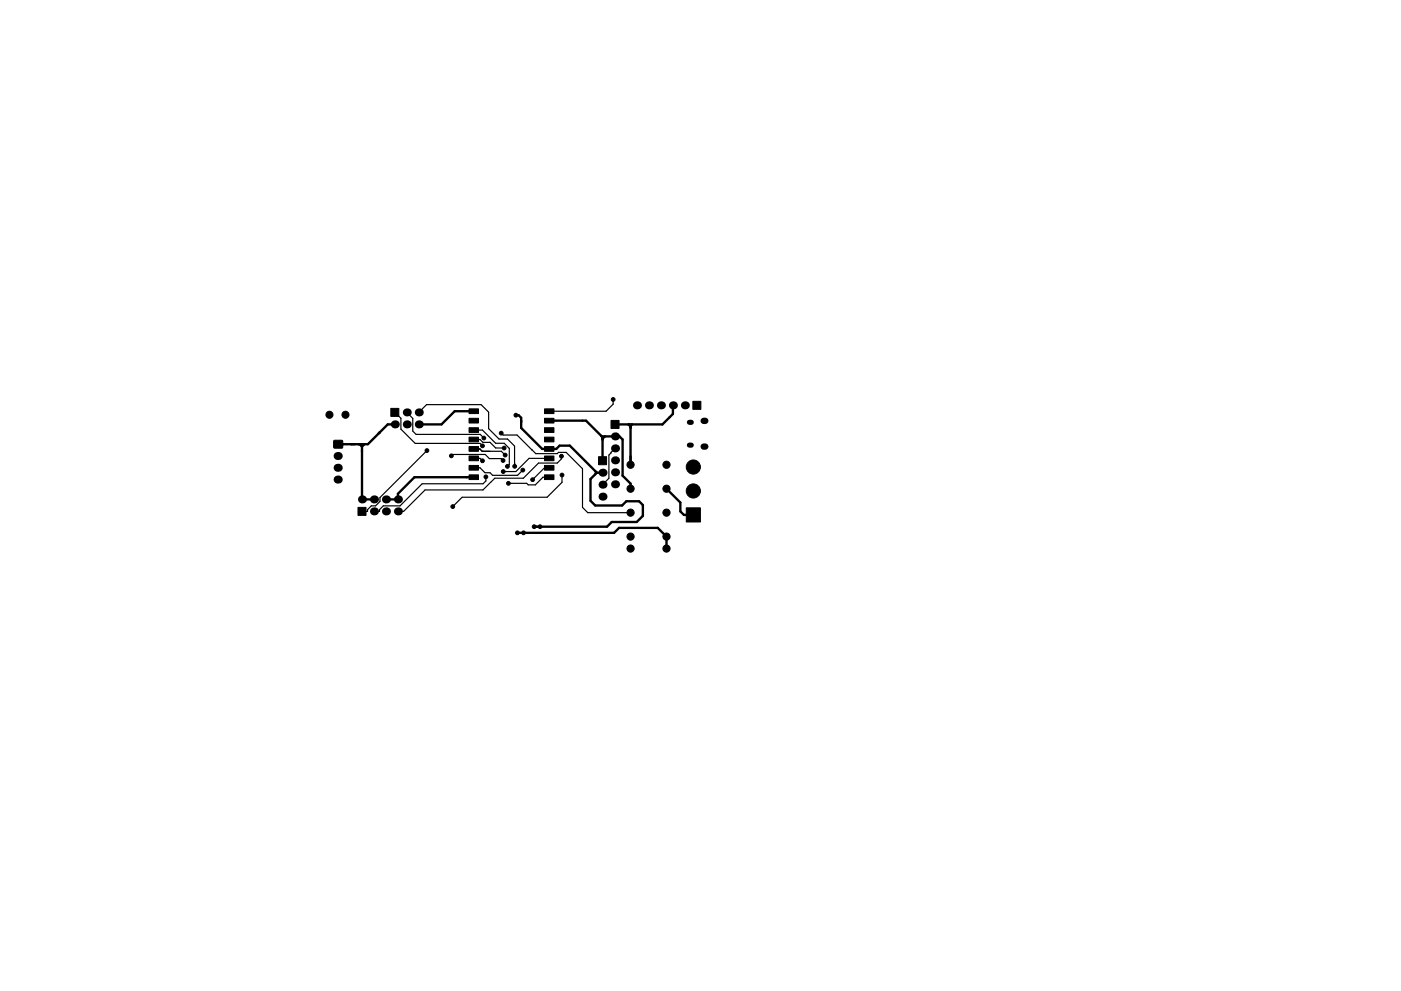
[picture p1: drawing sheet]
<svg xmlns="http://www.w3.org/2000/svg" width="297mm" height="210mm" viewBox="0 0 297 210" stroke-linecap="round" stroke-linejoin="round" font-family="sans-serif">
<g fill="#000" stroke="#000" stroke-width=".21">
<path d="M70.8 93.5h1.8v1.5h-1.8zM82.9 86.6h1.7v1.7h-1.7zM99.4 98.7h2v1h-2zM99.4 96.7h2v1h-2zM99.4 94.7h2v1h-2zM99.4 92.7h2v1h-2zM99.4 90.7h2v1h-2zM99.4 88.7h2v1h-2zM99.4 86.7h2v1h-2zM115.5 86.7h2v1h-2zM115.5 88.7h2v1h-2zM115.5 90.7h2v1h-2z"/>
<path d="M115.5 92.7h2v1h-2zM115.5 94.7h2v1h-2zM115.5 96.7h2v1h-2zM115.5 98.7h2v1h-2zM126.9 96.9h1.7v1.7h-1.7zM129.5 89.2h1.7v1.7h-1.7zM146.9 85.1h1.7v1.7h-1.7zM75.9 107.6h1.7v1.7h-1.7zM99.4 100.7h2v1h-2zM115.5 100.7h2v1h-2zM145.5 107.7h3v3h-3z"/>
<circle cx="69.8" cy="88" r=".75"/>
<circle cx="73.2" cy="88" r=".75"/>
<circle cx="90.5" cy="95.6" r=".4"/>
<circle cx="95.7" cy="96.7" r=".4"/>
<circle cx="102.3" cy="97.8" r=".4"/>
<circle cx="102.3" cy="94.6" r=".4"/>
<circle cx="102.6" cy="92.9" r=".4"/>
<circle cx="106.3" cy="91.9" r=".4"/>
<circle cx="106.7" cy="97.7" r=".4"/>
<circle cx="106.9" cy="95.1" r=".4"/>
<circle cx="107.1" cy="96.5" r=".4"/>
<circle cx="107.6" cy="99" r=".4"/>
<circle cx="109.1" cy="98.9" r=".4"/>
<circle cx="109.4" cy="88.1" r=".4"/>
<circle cx="110.8" cy="99.7" r=".4"/>
<circle cx="119" cy="96.8" r=".4"/>
<circle cx="130" cy="84.7" r=".4"/>
<circle cx="133.7" cy="98.6" r=".76"/>
<circle cx="141.3" cy="98.6" r=".76"/>
<circle cx="147" cy="99.1" r="1.5"/>
<circle cx="96" cy="107.5" r=".4"/>
<circle cx="103" cy="101.2" r=".4"/>
<circle cx="106.7" cy="100" r=".4"/>
<circle cx="107.8" cy="102.5" r=".4"/>
<circle cx="109.7" cy="113" r=".4"/>
<circle cx="111" cy="113" r=".4"/>
<circle cx="112.9" cy="101.8" r=".4"/>
<circle cx="113.2" cy="111.7" r=".4"/>
<circle cx="114.5" cy="111.7" r=".4"/>
<circle cx="119.2" cy="100.8" r=".4"/>
<circle cx="133.7" cy="103.7" r=".76"/>
<circle cx="133.7" cy="113.8" r=".76"/>
<circle cx="133.7" cy="108.8" r=".76"/>
<circle cx="133.7" cy="116.4" r=".76"/>
<circle cx="141.3" cy="108.8" r=".76"/>
<circle cx="141.3" cy="116.4" r=".76"/>
<circle cx="141.3" cy="103.7" r=".76"/>
<circle cx="141.3" cy="113.8" r=".76"/>
<circle cx="147" cy="104.2" r="1.5"/>
</g>
<path d="M71.6 96.7h.2M71.6 99.2h.2M71.6 101.7h.2" fill="none" stroke="#000" stroke-width="1.7"/>
<g fill="#000">
<circle cx="83.7" cy="90" r=".85"/>
<circle cx="86.3" cy="87.5" r=".85"/>
<circle cx="86.3" cy="90" r=".85"/>
<circle cx="88.8" cy="90" r=".85"/>
<circle cx="88.8" cy="87.5" r=".85"/>
<circle cx="130.4" cy="95.1" r=".85"/>
<circle cx="130.4" cy="97.7" r=".85"/>
<circle cx="130.4" cy="92.6" r=".85"/>
<circle cx="135.1" cy="86" r=".85"/>
<circle cx="137.6" cy="86" r=".85"/>
<circle cx="140.1" cy="86" r=".85"/>
<circle cx="142.7" cy="86" r=".85"/>
<circle cx="145.2" cy="86" r=".85"/>
<circle cx="76.7" cy="106" r=".85"/>
<circle cx="79.3" cy="106" r=".85"/>
<circle cx="79.3" cy="108.5" r=".85"/>
<circle cx="81.8" cy="108.5" r=".85"/>
<circle cx="81.8" cy="106" r=".85"/>
<circle cx="84.4" cy="108.5" r=".85"/>
<circle cx="84.4" cy="106" r=".85"/>
<circle cx="127.8" cy="100.3" r=".85"/>
<circle cx="127.8" cy="105.4" r=".85"/>
<circle cx="127.8" cy="102.8" r=".85"/>
<circle cx="130.4" cy="100.2" r=".85"/>
<circle cx="130.4" cy="102.7" r=".85"/>
</g>
<path d="M146.2 94.4h.4M146.2 89.6h.4" fill="none" stroke="#000" stroke-width="1.1"/>
<path d="M149.2 94.8h.3M149.2 89.3h.3" fill="none" stroke="#000" stroke-width="1.3"/>
<g fill="none" stroke="#000" stroke-width=".25">
<path d="M83.7 87.5l1.3 1.2v2.3l3 3.1h13.8l.5 .5M86.3 87.5l1.2 1.3v2.7l.7 .7h13.6l.8 .7M88.8 87.5l1.6-1.7h11.6l1.6 1.6v3.5l2.2 2.2h1.8l1.5 1.5v4.3M90.5 95.6l-9.9 10v.8l-1 .9h-.9l-.8 .8v.4h-1.2M95.7 96.7l.3-.3h6.9l.9 .9h2.5l.4 .4M100.4 95.2h1.4l.5 .5M100.4 97.2h1.4l.5 .6M100.4 91.2h1.9l2.8 2.8h1.8l1.1 1.1v3.5l-.4 .4M100.4 99.2h1.4l1 1.1h1.1l.5 .5h5.3l1.1-1.1M100.4 93.2h1.4l.6 .7h1.5l1.2 1.1 1.8 .1M101.7 95.2l.5 .5h4.1l.8 .8M106.3 91.9l.4 .4h2.9l3.2 3.1"/>
<path d="M112.8 95.4h.1M112.8 95.4l.8 .8h4.5l.3-.2h1.6l3.5 3.4v8.2l1.1 1.2h9.1M116.5 95.2h.6M116.5 89.2h1.6M116.5 97.2h-4.3l-2.8 2.8h-2.7M116.5 99.2h-1.1l-2.5 2.6M119 96.8v.6l-.9 .8h-3.9l-3.2 3.3h-6.1l-2.5 2.4h-12.3l-4.5 4.6h-1.2M126.2 99.9v.7M127.2 97.7h.6M130 84.7v1l-1.5 1.5h-12M130.4 95.1l-1.3 1.4v5l-1.3 1.3M103 101.2v.8l-.6 .6h-12.9l-4.7 4.7h-3.5l-.8 .8v.4h-1.2"/>
<path d="M104 102.3h.1M116.5 101.2h-1.4l-1.6 1.7h-1.5l-.3-.4h-3.9M119.2 100.8v1.5l-3.2 3.2h-18l-2 2M126.2 100.6h.1"/>
</g>
<g fill="none" stroke="#000" stroke-width=".5">
<path d="M76.3 94.2l.4 .5 .6-.5M76.7 94.2v11.8h2.6M83.7 90h-1.5l-4.2 4.2h-6.3M100.4 87.2h-4l-2.8 2.8h-4.8M109.4 88.1h.5l.6 .5v2.2l4.4 4.4h3l.8-.7h2.1l5.7 5.8M116.5 89.2h7.7l3.6 3.5v5M127.6 92.6h3.7l.7 .6v7.7l1.7 1.7v1.1M128.2 92.6l-.4 .5M133.2 90l.5 .5M133.5 90l.2 .2v8.4M134 90l-.3 .4M142.7 86v1.8l-2.2 2.2h-10.1"/>
<path d="M100.4 101.2h-12.5l-3.5 3.6v1.2h-2.6M109.7 113h20.5l1-1h8.3l1.8 1.8v2.6M126.5 100.3h1.3M126.5 100.3l-1.3 1.3v4.6l1 1h5.7l.9-.9h2.7l.8 .8v2.3l-1.3 1.3h-5.3l-1 1h-15.5M141.3 103.7l2.9 2.9v1.9l.8 .7h2"/>
</g>
</svg>
